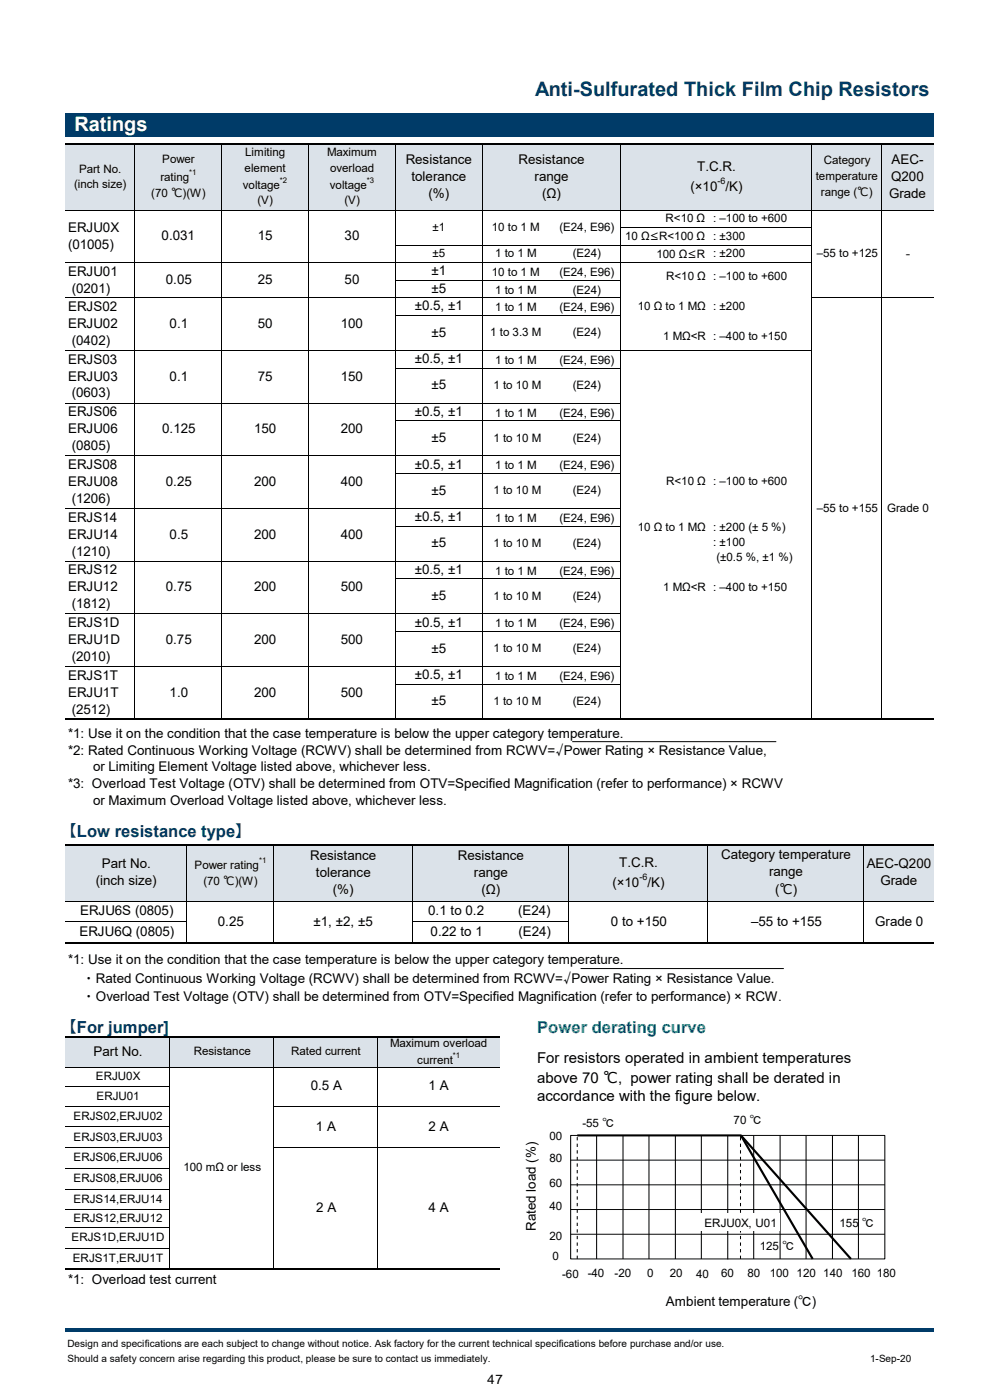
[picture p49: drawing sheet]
<svg xmlns="http://www.w3.org/2000/svg" width="210mm" height="297mm" viewBox="0 0 210 297" stroke-linecap="round" stroke-linejoin="round" font-family="sans-serif">
<defs><g id="words">
<text font-size="4.2" fill="#003b68" x="113.5" y="20.4">Anti-Sulfurated Thick Film Chip Resistors</text>
<text font-size="4.2" fill="#fff" x="15.8" y="27.8">Ratings</text>
<g font-size="3.5" fill="#003b68">
<text x="14.5" y="177.7">【Low resistance type】</text>
<text x="14.5" y="219.2">【For jumper]</text>
</g>
<text font-size="3.5" fill="#00876f" x="114" y="219.1">Power derating curve</text>
<g font-size="3.2">
<text x="113.9" y="225.5">For resistors operated in ambient temperatures</text>
<text x="113.9" y="229.7">above 70 ℃, power rating shall be derated in</text>
<text x="113.9" y="233.7">accordance with the figure below.</text>
</g>
<g font-size="2.8">
<text x="86.1" y="34.8">Resistance</text>
<text x="110" y="34.8">Resistance</text>
<text x="189.1" y="34.8">AEC-</text>
<text x="87.3" y="38.4">tolerance</text>
<text x="90.9" y="42">(%)</text>
<text x="113.4" y="38.4">range</text>
<text x="115" y="42">(Ω)</text>
<text x="146.5" y="40.4">(×10 /K)</text>
<text x="147.9" y="36.3">T.C.R.</text>
<text x="188.6" y="42">Grade</text>
<text x="189.1" y="38.4">Q200</text>
<text x="14.4" y="49.1">ERJU0X</text>
<text x="14.4" y="52.7">(01005)</text>
<text x="34.3" y="50.9">0.031</text>
<text x="54.7" y="50.9">15</text>
<text x="73.1" y="50.9">30</text>
<text x="14.4" y="58.5">ERJU01</text>
<text x="91.5" y="58.4">±1</text>
<text x="14.4" y="66">ERJS02</text>
<text x="15.2" y="62.1">(0201)</text>
<text x="35.2" y="60.2">0.05</text>
<text x="54.7" y="60.2">25</text>
<text x="73.1" y="60.2">50</text>
<text x="88" y="65.9">±0.5, ±1</text>
<text x="91.5" y="62.1">±5</text>
<text x="14.4" y="69.6">ERJU02</text>
<text x="36" y="69.6">0.1</text>
<text x="54.7" y="69.6">50</text>
<text x="72.3" y="69.6">100</text>
<text x="91.5" y="71.4">±5</text>
<text x="14.4" y="77.1">ERJS03</text>
<text x="15.2" y="73.2">(0402)</text>
<text x="88" y="77">±0.5, ±1</text>
<text x="14.4" y="80.7">ERJU03</text>
<text x="36" y="80.7">0.1</text>
<text x="54.7" y="80.7">75</text>
<text x="72.3" y="80.7">150</text>
<text x="91.5" y="82.6">±5</text>
<text x="14.4" y="88.3">ERJS06</text>
<text x="15.2" y="84.3">(0603)</text>
<text x="88" y="88.2">±0.5, ±1</text>
<text x="14.4" y="91.9">ERJU06</text>
<text x="15.2" y="95.5">(0805)</text>
<text x="34.4" y="91.9">0.125</text>
<text x="53.9" y="91.9">150</text>
<text x="72.3" y="91.9">200</text>
<text x="91.5" y="93.8">±5</text>
<text x="14.4" y="99.5">ERJS08</text>
<text x="88" y="99.4">±0.5, ±1</text>
<text x="14.4" y="103.1">ERJU08</text>
<text x="15.2" y="106.7">(1206)</text>
<text x="35.2" y="103.1">0.25</text>
<text x="53.9" y="103.1">200</text>
<text x="72.3" y="103.1">400</text>
<text x="91.5" y="104.9">±5</text>
<text x="14.4" y="110.7">ERJS14</text>
<text x="88" y="110.6">±0.5, ±1</text>
<text x="14.4" y="114.3">ERJU14</text>
<text x="15.2" y="117.9">(1210)</text>
<text x="36" y="114.3">0.5</text>
<text x="53.9" y="114.3">200</text>
<text x="72.3" y="114.3">400</text>
<text x="91.5" y="116.1">±5</text>
<text x="14.4" y="121.8">ERJS12</text>
<text x="14.4" y="125.4">ERJU12</text>
<text x="35.2" y="125.4">0.75</text>
<text x="53.9" y="125.4">200</text>
<text x="72.3" y="125.4">500</text>
<text x="88" y="121.8">±0.5, ±1</text>
<text x="15.2" y="129">(1812)</text>
<text x="91.5" y="127.3">±5</text>
<text x="14.4" y="133">ERJS1D</text>
<text x="14.4" y="136.6">ERJU1D</text>
<text x="35.2" y="136.6">0.75</text>
<text x="53.9" y="136.6">200</text>
<text x="72.3" y="136.6">500</text>
<text x="88" y="132.9">±0.5, ±1</text>
<text x="15.2" y="140.2">(2010)</text>
<text x="91.5" y="138.5">±5</text>
<text x="14.4" y="144.2">ERJS1T</text>
<text x="14.4" y="147.8">ERJU1T</text>
<text x="36" y="147.8">1.0</text>
<text x="53.9" y="147.8">200</text>
<text x="72.3" y="147.8">500</text>
<text x="88" y="144.1">±0.5, ±1</text>
<text x="91.5" y="149.6">±5</text>
<text x="15.2" y="151.4">(2512)</text>
<text x="14.4" y="156.5">*1: Use it on the condition that the case temperature is below the upper category temperature.</text>
<text x="14.4" y="160.1">*2: Rated Continuous Working Voltage (RCWV) shall be determined from RCWV=√Power Rating × Resistance Value,</text>
<text x="14.4" y="167.2">*3: Overload Test Voltage (OTV) shall be determined from OTV=Specified Magnification (refer to performance) × RCWV</text>
<text x="19.7" y="163.6">or Limiting Element Voltage listed above, whichever less.</text>
<text x="19.7" y="170.8">or Maximum Overload Voltage listed above, whichever less.</text>
<text x="21.6" y="184.2">Part No.</text>
<text x="65.8" y="182.4">Resistance</text>
<text x="97.1" y="182.4">Resistance</text>
<text x="131.4" y="183.9">T.C.R.</text>
<text x="153" y="182.2">Category temperature</text>
<text x="163.2" y="185.8">range</text>
<text x="183.9" y="184.2">AEC-Q200</text>
<text x="20.3" y="187.8">(inch size)</text>
<text x="67" y="186">tolerance</text>
<text x="70.6" y="189.6">(%)</text>
<text x="100.5" y="186">range</text>
<text x="102.1" y="189.6">(Ω)</text>
<text x="129.9" y="188.1">(×10 /K)</text>
<text x="164.4" y="189.7">(℃)</text>
<text x="186.8" y="187.8">Grade</text>
<text x="17" y="194.2">ERJU6S (0805)</text>
<text x="46.2" y="196.4">0.25</text>
<text x="66.5" y="196.4">±1, ±2, ±5</text>
<text x="90.8" y="194.2">0.1 to 0.2</text>
<text x="109.9" y="194.2">(E24)</text>
<text x="129.6" y="196.4">0 to +150</text>
<text x="159.3" y="196.4">–55 to +155</text>
<text x="185.7" y="196.4">Grade 0</text>
<text x="16.8" y="198.6">ERJU6Q (0805)</text>
<text x="91.4" y="198.6">0.22 to 1</text>
<text x="110" y="198.6">(E24)</text>
<text x="14.4" y="204.5">*1: Use it on the condition that the case temperature is below the upper category temperature.</text>
<text x="18.1" y="208.4">・ Rated Continuous Working Voltage (RCWV) shall be determined from RCWV=√Power Rating × Resistance Value.</text>
<text x="18.1" y="212.3">・ Overload Test Voltage (OTV) shall be determined from OTV=Specified Magnification (refer to performance) × RCW.</text>
<text x="19.9" y="224">Part No.</text>
<text x="65.9" y="231.3">0.5 A</text>
<text x="90.9" y="231.3">1 A</text>
<text x="67" y="239.9">1 A</text>
<text x="90.9" y="239.9">2 A</text>
<text x="67.1" y="257.1">2 A</text>
<text x="90.9" y="257.1">4 A</text>
<text x="113.7" y="261.1" transform="rotate(-90 113.7 261.1)">Rated load (%)</text>
<text x="14.4" y="272.3">*1: Overload test current</text>
<text x="141.3" y="277.1">Ambient temperature (℃)</text>
<text x="103.3" y="293.5">47</text>
</g>
<text font-size="2.8" fill="#c00000" x="192.2" y="54.7">-</text>
<g font-size="2.5">
<text x="34.4" y="34.6">Power</text>
<text x="52" y="33.2">Limiting</text>
<text x="69.4" y="33.2">Maximum</text>
<text x="174.8" y="34.9">Category</text>
<text x="15.7" y="39.9">(inch size)</text>
<text x="16.8" y="36.7">Part No.</text>
<text x="32.1" y="41.8">(70 ℃)(W)</text>
<text x="34" y="38.3">rating</text>
<text x="51.5" y="40.1">voltage</text>
<text x="51.9" y="36.4">element</text>
<text x="70" y="40.1">voltage</text>
<text x="70" y="36.4">overload</text>
<text x="173.1" y="38.1">temperature</text>
<text x="174.2" y="41.6">range (℃)</text>
<text x="54.6" y="43.3">(V)</text>
<text x="73.1" y="43.3">(V)</text>
<text x="141.2" y="47.1">R&lt;10 Ω : –100 to +600</text>
<text x="91.7" y="49">±1</text>
<text x="104.4" y="49">10 to 1 M</text>
<text x="118.7" y="49">(E24, E96)</text>
<text x="132.6" y="50.9">10 Ω≤R&lt;100 Ω : ±300</text>
<text x="91.7" y="54.6">±5</text>
<text x="104.4" y="58.6">10 to 1 M</text>
<text x="105" y="54.6">1 to 1 M</text>
<text x="118.7" y="58.6">(E24, E96)</text>
<text x="121.5" y="54.6">(E24)</text>
<text x="139.3" y="54.7">100 Ω≤R : ±200</text>
<text x="141.3" y="59.3">R&lt;10 Ω : –100 to +600</text>
<text x="173.3" y="54.6">–55 to +125</text>
<text x="105" y="62.3">1 to 1 M</text>
<text x="121.5" y="62.3">(E24)</text>
<text x="135.3" y="65.7">10 Ω to 1 MΩ : ±200</text>
<text x="104" y="71.3">1 to 3.3 M</text>
<text x="105" y="66">1 to 1 M</text>
<text x="118.7" y="66">(E24, E96)</text>
<text x="121.5" y="71.3">(E24)</text>
<text x="105" y="77.2">1 to 1 M</text>
<text x="118.7" y="77.2">(E24, E96)</text>
<text x="140.7" y="72.2">1 MΩ&lt;R : –400 to +150</text>
<text x="104.7" y="82.5">1 to 10 M</text>
<text x="121.5" y="82.5">(E24)</text>
<text x="105" y="88.4">1 to 1 M</text>
<text x="118.7" y="88.4">(E24, E96)</text>
<text x="104.7" y="93.7">1 to 10 M</text>
<text x="121.5" y="93.7">(E24)</text>
<text x="105" y="99.6">1 to 1 M</text>
<text x="118.7" y="99.6">(E24, E96)</text>
<text x="104.7" y="104.9">1 to 10 M</text>
<text x="121.5" y="104.9">(E24)</text>
<text x="141.3" y="102.9">R&lt;10 Ω : –100 to +600</text>
<text x="105" y="110.7">1 to 1 M</text>
<text x="118.7" y="110.7">(E24, E96)</text>
<text x="135.3" y="112.6">10 Ω to 1 MΩ : ±200 (± 5 %)</text>
<text x="173.3" y="108.6">–55 to +155</text>
<text x="188.2" y="108.6">Grade 0</text>
<text x="104.7" y="116">1 to 10 M</text>
<text x="121.5" y="116">(E24)</text>
<text x="151.3" y="115.8">: ±100</text>
<text x="152" y="119">(±0.5 %, ±1 %)</text>
<text x="105" y="121.9">1 to 1 M</text>
<text x="118.7" y="121.9">(E24, E96)</text>
<text x="140.7" y="125.4">1 MΩ&lt;R : –400 to +150</text>
<text x="104.7" y="127.2">1 to 10 M</text>
<text x="121.5" y="127.2">(E24)</text>
<text x="105" y="133.1">1 to 1 M</text>
<text x="118.7" y="133.1">(E24, E96)</text>
<text x="104.7" y="138.4">1 to 10 M</text>
<text x="121.5" y="138.4">(E24)</text>
<text x="104.7" y="149.6">1 to 10 M</text>
<text x="105" y="144.3">1 to 1 M</text>
<text x="118.7" y="144.3">(E24, E96)</text>
<text x="121.5" y="149.6">(E24)</text>
<text x="41.3" y="184.4">Power rating</text>
<text x="43.1" y="187.8">(70 ℃)(W)</text>
<text x="41.1" y="223.9">Resistance</text>
<text x="61.8" y="223.9">Rated current</text>
<text x="82.8" y="222.1">Maximum overload</text>
<text x="88.5" y="225.8">current</text>
<text x="20.4" y="229.1">ERJU0X</text>
<text x="20.5" y="233.3">ERJU01</text>
<text x="15.6" y="237.6">ERJS02,ERJU02</text>
<text x="123.5" y="239">-55 ℃</text>
<text x="155.6" y="238.5">70 ℃</text>
<text x="15.6" y="242">ERJS03,ERJU03</text>
<text x="115.2" y="241.9">100</text>
<text x="15.6" y="246.4">ERJS06,ERJU06</text>
<text x="15.6" y="250.8">ERJS08,ERJU06</text>
<text x="38.9" y="248.5">100 mΩ or less</text>
<text x="116.6" y="251.7">60</text>
<text x="116.6" y="246.5">80</text>
<text x="15.6" y="255.2">ERJS14,ERJU14</text>
<text x="116.6" y="256.8">40</text>
<text x="15.2" y="263.3">ERJS1D,ERJU1D</text>
<text x="15.6" y="259.2">ERJS12,ERJU12</text>
<text x="116.6" y="263">20</text>
<text x="149.5" y="260.2">ERJU0X, U01</text>
<text x="178.1" y="260.3">155</text>
<text x="182.9" y="260.3">℃</text>
<text x="15.5" y="267.7">ERJS1T,ERJU1T</text>
<text x="117.2" y="267.4">0</text>
<text x="161.2" y="265.2">125</text>
<text x="166" y="265.2">℃</text>
<text x="119.3" y="271.1">-60</text>
<text x="124.7" y="271">-40</text>
<text x="130.4" y="271">-20</text>
<text x="137.3" y="271">0</text>
<text x="142.1" y="271">20</text>
<text x="147.7" y="271.1">40</text>
<text x="153" y="271">60</text>
<text x="158.6" y="271">80</text>
<text x="163.3" y="271">100</text>
<text x="169" y="271">120</text>
<text x="174.7" y="271">140</text>
<text x="180.6" y="271">160</text>
<text x="186" y="271">180</text>
</g>
<g font-size="2.1">
<text x="14.3" y="285.7">Design and specifications are each subject to change without notice. Ask factory for the current technical specifications before purchase and/or use.</text>
<text x="14.3" y="288.9">Should a safety concern arise regarding this product, please be sure to contact us immediately.</text>
<text x="184.6" y="288.9">1-Sep-20</text>
</g>
<g font-size="1.9">
<text x="152.2" y="39">-6</text>
<text x="135.6" y="186.7">-6</text>
</g>
<g font-size="1.7">
<text x="40.1" y="37.1">*1</text>
<text x="59.4" y="38.9">*2</text>
<text x="77.9" y="38.9">*3</text>
<text x="54.9" y="183.1">*1</text>
<text x="96.1" y="224.5">*1</text>
</g>
</g></defs>
<path d="M13.8 24h184.2v4.9h-184.2z" fill="#003b68"/>
<g fill="#dbe2e9">
<path d="M13.8 30.6h184.2v14h-184.2z"/>
<path d="M13.8 179.2h184.2v12h-184.2z"/>
</g>
<path d="M13.8 220h92.2v6.4h-92.2z" fill-rule="evenodd" fill="#dbe2e9"/>
<g fill="none" stroke="#000" stroke-width=".21">
<path d="M28.6 30.7v121.7M47 30.7v121.7M65.4 30.7v121.7M83.8 30.7v121.7M102.3 30.7v121.7M131.7 30.7v121.7M172.2 30.7v121.7M187 30.7v121.7M13.8 44.6h184.2M13.8 55.7h158.5M83.9 52h88.4M83.9 59.5h47.8"/>
<path d="M131.7 48.3h40.6M13.8 63.2h117.9M13.8 74.4h158.5M83.9 66.9h47.8M83.9 78.1h47.8M172.3 63.2h25.7M13.8 85.5h117.9M13.8 96.7h117.9M83.9 89.3h47.8M13.8 107.9h117.9M13.8 119.1h117.9M83.9 100.4h47.8"/>
<path d="M83.9 111.6h47.8M13.8 130.2h117.9M83.9 122.8h47.8M83.9 134h47.8M13.8 141.4h117.9M83.9 145.1h47.8M39.6 179.4v20.4M58.1 179.4v20.4M87.5 179.4v20.4M120.7 179.4v20.4M150.1 179.4v20.4M183.3 179.4v20.4"/>
<path d="M13.8 195.6h25.9M13.8 191.2h184.2M87.5 195.6h33.2M13.8 234.7h22.2M13.8 226.4h92.2M13.8 230.5h22.2M13.8 239.1h22.2M36 220.2v48.8M58.1 220.2v48.8M58.1 234.7h47.9M80.2 220.2v48.8M13.8 243.5h22.2"/>
<path d="M13.8 247.9h22.2M13.8 252.3h22.2M13.8 256.7h22.2M58.1 243.5h47.9M13.8 260.4h22.2M13.8 264.8h22.2"/>
</g>
<path d="M13.8 30.6h184.2M13.8 152.6h184.2M13.8 179.2h184.2M13.8 200h184.2M13.8 220h92.2M13.8 269.2h92.2" fill="none" stroke="#000" stroke-width=".34"/>
<path d="M13.8 281.7h184.2v.7h-184.2z" fill-rule="evenodd" fill="#003b68"/>
<g fill="none" stroke="#000" stroke-width=".21">
<path d="M121.4 157.3h43.3M121.1 240.9h66.6v26.2h-66.6zM121.1 246.1h66.6M121.1 251.4h66.6M121.1 256.6h66.6M126.6 240.9v26.2M132.2 240.9v26.2M137.7 240.9v26.2M143.3 240.9v26.2M148.8 240.9v26.2M154.4 241v26.2M159.9 240.9v26.2"/>
<path d="M165.5 240.9v26.2M171 240.9v26.2M176.6 240.9v26.2M182.1 240.9v26.2M121.1 261.8h66.6"/>
</g>
<g fill="none" stroke="#000" stroke-width=".21" stroke-dasharray=".7 .7" stroke-linecap="butt">
<path d="M122.5 258.7v-.7M122.5 257.3v-.7M122.5 255.9v-.7M122.5 254.5v-.7M122.5 253.1v-.7M122.5 251.7v-.7M122.5 250.3v-.7M122.5 248.9v-.7M122.5 247.5v-.7M122.5 246.1v-.7M122.5 244.7v-.7M122.5 243.3v-.7"/>
<path d="M122.5 241.9v-.7M157.1 258.7v-.7M157.1 257.3v-.7M157.1 255.9v-.7M157.1 254.5v-.7M157.1 253.1v-.7M157.1 251.7v-.7M157.1 250.3v-.7M157.1 248.9v-.7M157.1 247.5v-.7M157.1 246.1v-.7M157.1 244.7v-.7"/>
<path d="M157.1 243.3v-.7M157.1 241.9v-.7M122.5 267.1v-.7M122.5 265.7v-.7M122.5 264.3v-.7M122.5 262.9v-.7M122.5 261.5v-.7M122.5 260.1v-.7M157.1 267.1v-.7M157.1 265.7v-.7M157.1 264.3v-.7M157.1 262.9v-.7"/>
<path d="M157.1 261.5v-.7M157.1 260.1v-.7"/>
</g>
<path d="M122.5 240.9h34.7l15.2 26.2M157.2 240.9l23.3 26.2" fill="none" stroke="#000" stroke-width=".45"/>
<g fill="#fff">
<path d="M118.4 268h5.3v4.3h-5.3z" fill-rule="evenodd"/>
<path d="M129.7 268h4.9v4.2h-4.9z" fill-rule="evenodd"/>
<path d="M135.3 268h5.3v4.2h-5.3z" fill-rule="evenodd"/>
<path d="M140.7 268h5.5v4.2h-5.5z" fill-rule="evenodd"/>
<path d="M151.5 268h5.6v4.2h-5.6z" fill-rule="evenodd"/>
<path d="M115.4 260h5v4.2h-5z" fill-rule="evenodd"/>
<path d="M115.5 253.8h4.9v4.2h-4.9z" fill-rule="evenodd"/>
<path d="M115.4 248.7h5v4.3h-5z" fill-rule="evenodd"/>
<path d="M115.4 243.5h5v4.1h-5z" fill-rule="evenodd"/>
<path d="M114.6 237.7h5.3v6.7h-5.3z" fill-rule="evenodd"/>
<path d="M157.2 268h5.5v4.2h-5.5z" fill-rule="evenodd"/>
<path d="M162.9 268h4.9v4.2h-4.9z" fill-rule="evenodd"/>
<path d="M173.9 268h5.6v4.2h-5.6z" fill-rule="evenodd"/>
<path d="M185.3 268h5.5v4.2h-5.5z" fill-rule="evenodd"/>
<path d="M115.4 264.3h5v4.3h-5z" fill-rule="evenodd"/>
<path d="M123.7 268h5.5v4.2h-5.5z" fill-rule="evenodd"/>
<path d="M146.9 268h4.3v4.4h-4.3z" fill-rule="evenodd"/>
<path d="M180.1 268h5.1v4.2h-5.1z" fill-rule="evenodd"/>
<path d="M168.4 268h5.3v4.2h-5.3z" fill-rule="evenodd"/>
<path d="M121 236.4h11.9v3.5h-11.9z" fill-rule="evenodd"/>
<path d="M153.4 235.8h10.3v3.5h-10.3z" fill-rule="evenodd"/>
<path d="M146.1 257.4h19.3v3.8h-19.3z" fill-rule="evenodd"/>
<path d="M109 236.5h7.3v30.3h-7.3z" fill-rule="evenodd"/>
</g>
<path d="M123.2 205.5h43.1" fill="none" stroke="#000" stroke-width=".21"/>
<use href="#words"/>
</svg>
